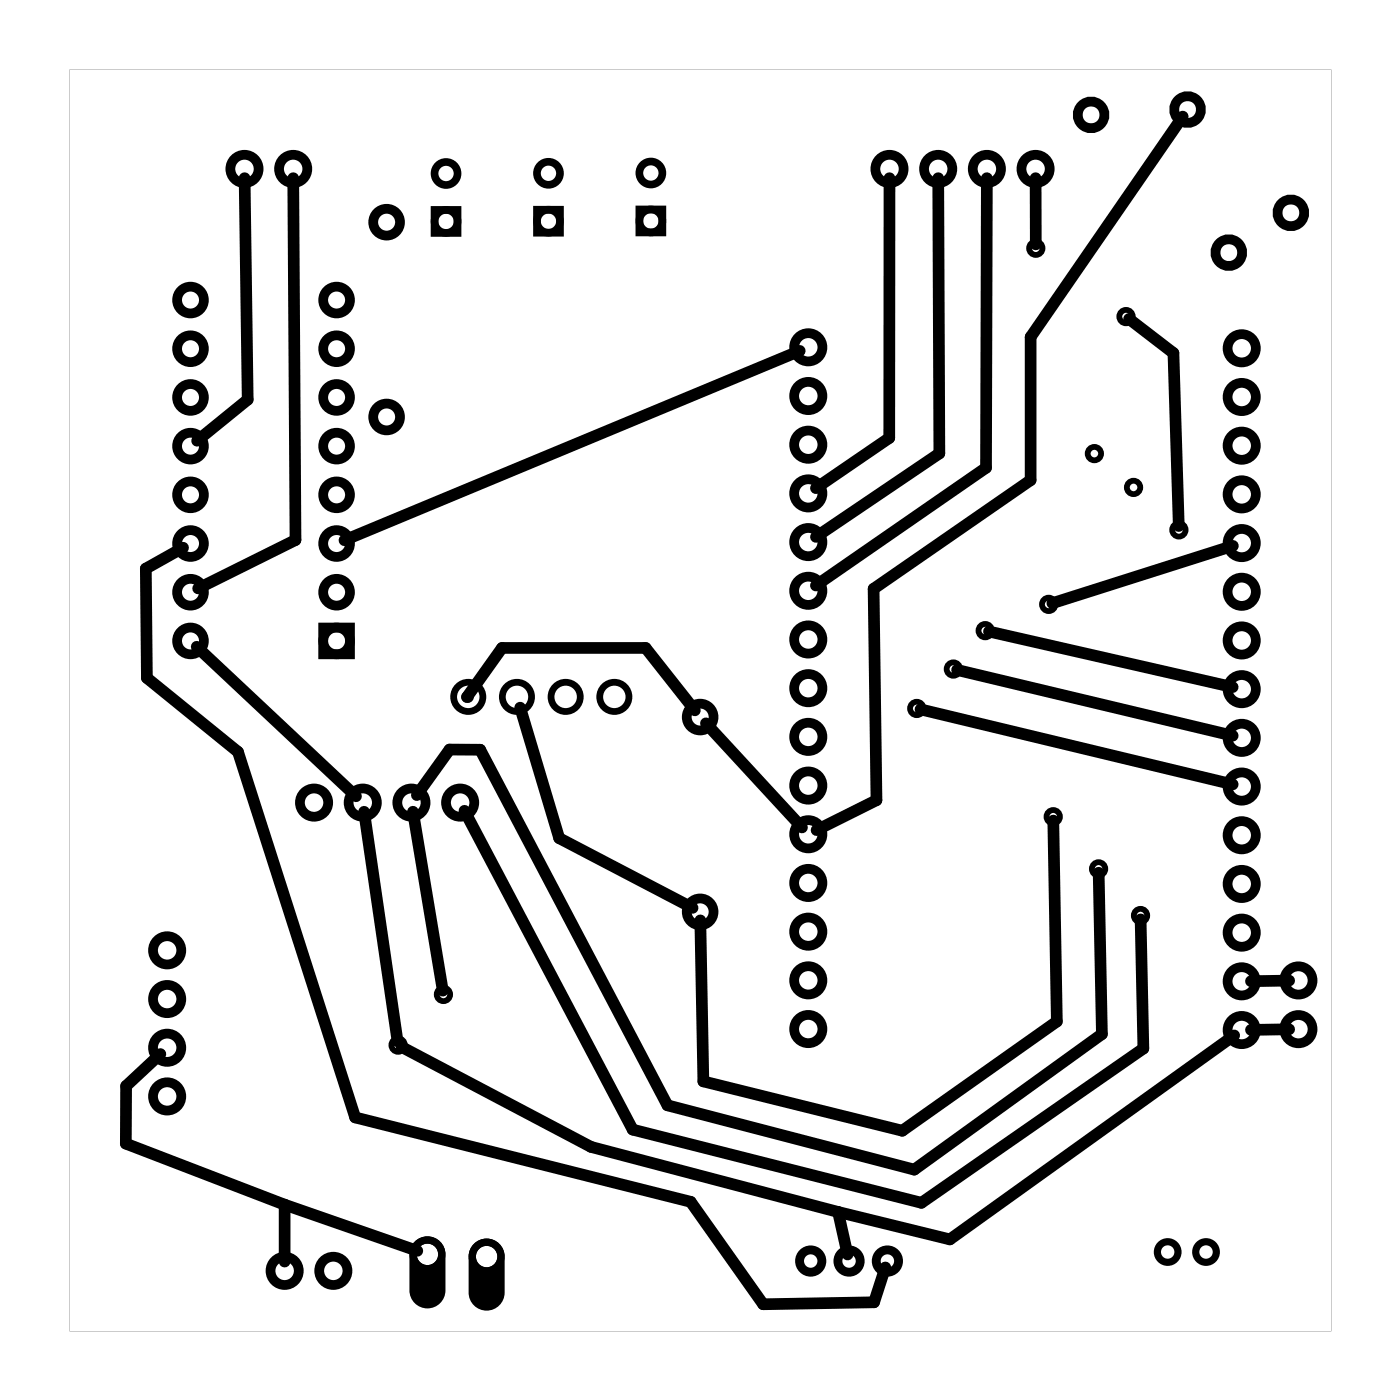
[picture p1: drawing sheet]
<svg xmlns="http://www.w3.org/2000/svg" width="73mm" height="73mm" viewBox="0 0 73 73" stroke-linecap="round" stroke-linejoin="round" font-family="sans-serif">
<g fill="#000">
<path d="M3.6 3.6h65.8v65.8h-65.8zM3.6 3.6v65.8h65.8v-65.8z"/>
<path d="M21.6 64.8a.94 .94 0 0 1 1.1-.2 .94 .94 0 0 1 .5 .8v1.9a.94 .94 0 0 1-.9 .9 .94 .94 0 0 1-.9-.9v-1.9v-.3zM21.7 65.4a.6 .6 0 0 0 1.2 0 .6 .6 0 0 0-1.2 0z"/>
<path d="M24.7 64.9a.94 .94 0 0 1 1-.2 .94 .94 0 0 1 .6 .8v1.9a.94 .94 0 0 1-.9 1 .94 .94 0 0 1-1-1v-1.9l.1-.3zM24.8 65.5a.56 .56 0 0 0 1.1 0 .56 .56 0 0 0-1.1 0z"/>
<circle cx="24.4" cy="36.4" r=".3"/>
</g>
<g fill="none" stroke="#000" stroke-width=".46">
<circle cx="42.3" cy="65.8" r=".58"/>
<circle cx="44.3" cy="65.8" r=".58"/>
<circle cx="46.3" cy="65.8" r=".58"/>
</g>
<g fill="none" stroke="#000" stroke-width=".37">
<circle cx="60.9" cy="65.3" r=".54"/>
<circle cx="62.9" cy="65.3" r=".54"/>
</g>
<g fill="none" stroke="#000" stroke-width=".51">
<path d="M16.9 32.7h1.4v1.4h-1.4z"/>
<circle cx="9.9" cy="15.7" r=".7"/>
<circle cx="9.9" cy="18.2" r=".7"/>
<circle cx="12.8" cy="8.8" r=".74"/>
<circle cx="15.3" cy="8.8" r=".74"/>
<circle cx="17.6" cy="15.7" r=".7"/>
<circle cx="17.6" cy="18.2" r=".7"/>
<circle cx="20.2" cy="11.6" r=".7"/>
<circle cx="42.2" cy="18.1" r=".74"/>
<circle cx="46.4" cy="8.8" r=".74"/>
<circle cx="48.9" cy="8.8" r=".74"/>
<circle cx="51.5" cy="8.8" r=".74"/>
<circle cx="54" cy="8.8" r=".74"/>
<circle cx="56.9" cy="6" r=".7"/>
<circle cx="61.9" cy="5.7" r=".7"/>
<circle cx="64.1" cy="13.2" r=".7"/>
<circle cx="64.8" cy="18.2" r=".74"/>
<circle cx="67.3" cy="11.1" r=".7"/>
<circle cx="9.9" cy="33.4" r=".7"/>
<circle cx="9.9" cy="25.8" r=".7"/>
<circle cx="9.9" cy="20.7" r=".7"/>
<circle cx="9.9" cy="28.4" r=".7"/>
<circle cx="9.9" cy="23.3" r=".7"/>
<circle cx="9.9" cy="30.9" r=".7"/>
<circle cx="17.6" cy="33.4" r=".7"/>
<circle cx="17.6" cy="30.9" r=".7"/>
<circle cx="17.6" cy="23.3" r=".7"/>
<circle cx="17.6" cy="28.4" r=".7"/>
<circle cx="17.6" cy="20.7" r=".7"/>
<circle cx="17.6" cy="25.8" r=".7"/>
<circle cx="20.2" cy="21.7" r=".7"/>
<circle cx="36.5" cy="37.4" r=".7"/>
<circle cx="42.2" cy="35.9" r=".74"/>
<circle cx="42.2" cy="38.4" r=".74"/>
<circle cx="42.2" cy="33.4" r=".74"/>
<circle cx="42.2" cy="23.2" r=".74"/>
<circle cx="42.2" cy="30.8" r=".74"/>
<circle cx="42.2" cy="28.3" r=".74"/>
<circle cx="42.2" cy="25.7" r=".74"/>
<circle cx="42.2" cy="20.7" r=".74"/>
<circle cx="64.8" cy="38.5" r=".74"/>
<circle cx="64.8" cy="20.7" r=".74"/>
<circle cx="64.8" cy="25.8" r=".74"/>
<circle cx="64.8" cy="23.2" r=".74"/>
<circle cx="64.8" cy="28.3" r=".74"/>
<circle cx="64.8" cy="33.4" r=".74"/>
<circle cx="64.8" cy="35.9" r=".74"/>
<circle cx="64.8" cy="30.9" r=".74"/>
<circle cx="8.7" cy="52.1" r=".74"/>
<circle cx="8.7" cy="49.6" r=".74"/>
<circle cx="8.7" cy="57.2" r=".74"/>
<circle cx="8.7" cy="54.7" r=".74"/>
<circle cx="16.4" cy="41.9" r=".74"/>
<circle cx="18.9" cy="41.9" r=".74"/>
<circle cx="21.5" cy="41.9" r=".74"/>
<circle cx="24" cy="41.9" r=".74"/>
<circle cx="36.5" cy="47.6" r=".7"/>
<circle cx="42.2" cy="43.5" r=".74"/>
<circle cx="42.2" cy="41" r=".74"/>
<circle cx="42.2" cy="46.1" r=".74"/>
<circle cx="42.2" cy="48.6" r=".74"/>
<circle cx="42.2" cy="53.7" r=".74"/>
<circle cx="42.2" cy="51.1" r=".74"/>
<circle cx="64.8" cy="46.1" r=".74"/>
<circle cx="64.8" cy="51.2" r=".74"/>
<circle cx="64.8" cy="53.7" r=".74"/>
<circle cx="64.8" cy="43.6" r=".74"/>
<circle cx="64.8" cy="41" r=".74"/>
<circle cx="64.8" cy="48.6" r=".74"/>
<circle cx="67.7" cy="53.7" r=".74"/>
<circle cx="67.7" cy="51.1" r=".74"/>
<circle cx="14.8" cy="66.3" r=".74"/>
<circle cx="17.4" cy="66.3" r=".74"/>
</g>
<g fill="none" stroke="#000" stroke-width=".3">
<circle cx="54" cy="12.9" r=".35"/>
<circle cx="58.7" cy="16.5" r=".35"/>
<circle cx="47.8" cy="37" r=".35"/>
<circle cx="49.7" cy="34.9" r=".35"/>
<circle cx="51.4" cy="32.9" r=".35"/>
<circle cx="54.7" cy="31.5" r=".35"/>
<circle cx="57.1" cy="23.7" r=".35"/>
<circle cx="59.1" cy="25.4" r=".35"/>
<circle cx="61.5" cy="27.6" r=".35"/>
<circle cx="20.8" cy="54.5" r=".35"/>
<circle cx="23.1" cy="51.9" r=".35"/>
<circle cx="54.9" cy="42.6" r=".35"/>
<circle cx="57.3" cy="45.3" r=".35"/>
<circle cx="59.5" cy="47.8" r=".35"/>
</g>
<g fill="none" stroke="#000" stroke-width=".35">
<circle cx="24.4" cy="36.4" r=".76"/>
<circle cx="27" cy="36.4" r=".76"/>
<circle cx="29.5" cy="36.4" r=".76"/>
<circle cx="32" cy="36.4" r=".76"/>
</g>
<g fill="none" stroke="#000" stroke-width=".4">
<path d="M22.7 10.9h1.2v1.2h-1.2zM28 10.9h1.2v1.2h-1.2zM33.3 10.9h1.2v1.2h-1.2z"/>
<circle cx="23.3" cy="11.6" r=".6"/>
<circle cx="23.3" cy="9" r=".6"/>
<circle cx="28.6" cy="11.5" r=".6"/>
<circle cx="28.6" cy="9" r=".6"/>
<circle cx="33.9" cy="11.5" r=".6"/>
<circle cx="33.9" cy="9" r=".6"/>
</g>
<g fill="none" stroke="#000" stroke-width=".38">
<circle cx="22.3" cy="65.4" r=".75"/>
<circle cx="25.4" cy="65.5" r=".75"/>
</g>
<g fill="none" stroke="#000" stroke-width=".61">
<path d="M12.8 9.3l.1 11.5-2.6 2.2M15.3 9.3l.1 18.9-5.1 2.5M41.7 18.3l-23.7 9.9M46.4 9.3v13.5l-3.8 2.7M48.9 9.3l.1 14.4-6.4 4.3M51.5 9.3l-.1 15.1-8.8 6.1M54 9.3v3.4M58.9 16.6l2.3 1.8 .3 9M61.7 6.1l-7.9 11.5v7.4l-8.2 5.7 .1 11-3.1 1.6M9.5 28.6l-1.9 1.1 .1 5.7 4.7 3.8 6.1 19.1 17.5 4.4 3.8 5.3 5.8-.1 .6-1.8M10.3 33.7l8.3 7.8M24.4 36.4l1.8-2.6h7.5l2.5 3.3"/>
<path d="M27.1 36.9l2.1 6.8 6.9 3.7M36.8 37.7l5 5.5M48 37l16.3 3.9M49.9 34.9l14.4 3.5M51.6 32.9l12.7 2.9M64.3 28.5l-9.4 3M8.4 55l-1.8 1.6v3.1l8.2 3.1M19 42.3l1.7 12M20.9 54.6l9.9 5.2 12.9 3.4M21.5 42.3l1.6 9.4M21.7 41.5l1.7-2.4h1.6l9.8 18.6 12.9 3.3 9.8-7.1-.2-8.4M24.2 42.3l8.8 16.6 15.1 3.8 11.5-8-.1-6.7"/>
<path d="M54.9 42.8l.2 10.5-8 5.7-10.4-2.6-.2-8.4M64.4 54l-14.9 10.6-5.8-1.4M67.2 53.7h-1.9M67.2 51.1l-1.9 .1M14.8 62.8l7 2.4M14.8 62.8v3M43.7 63.2l.5 2.2"/>
</g>
</svg>
